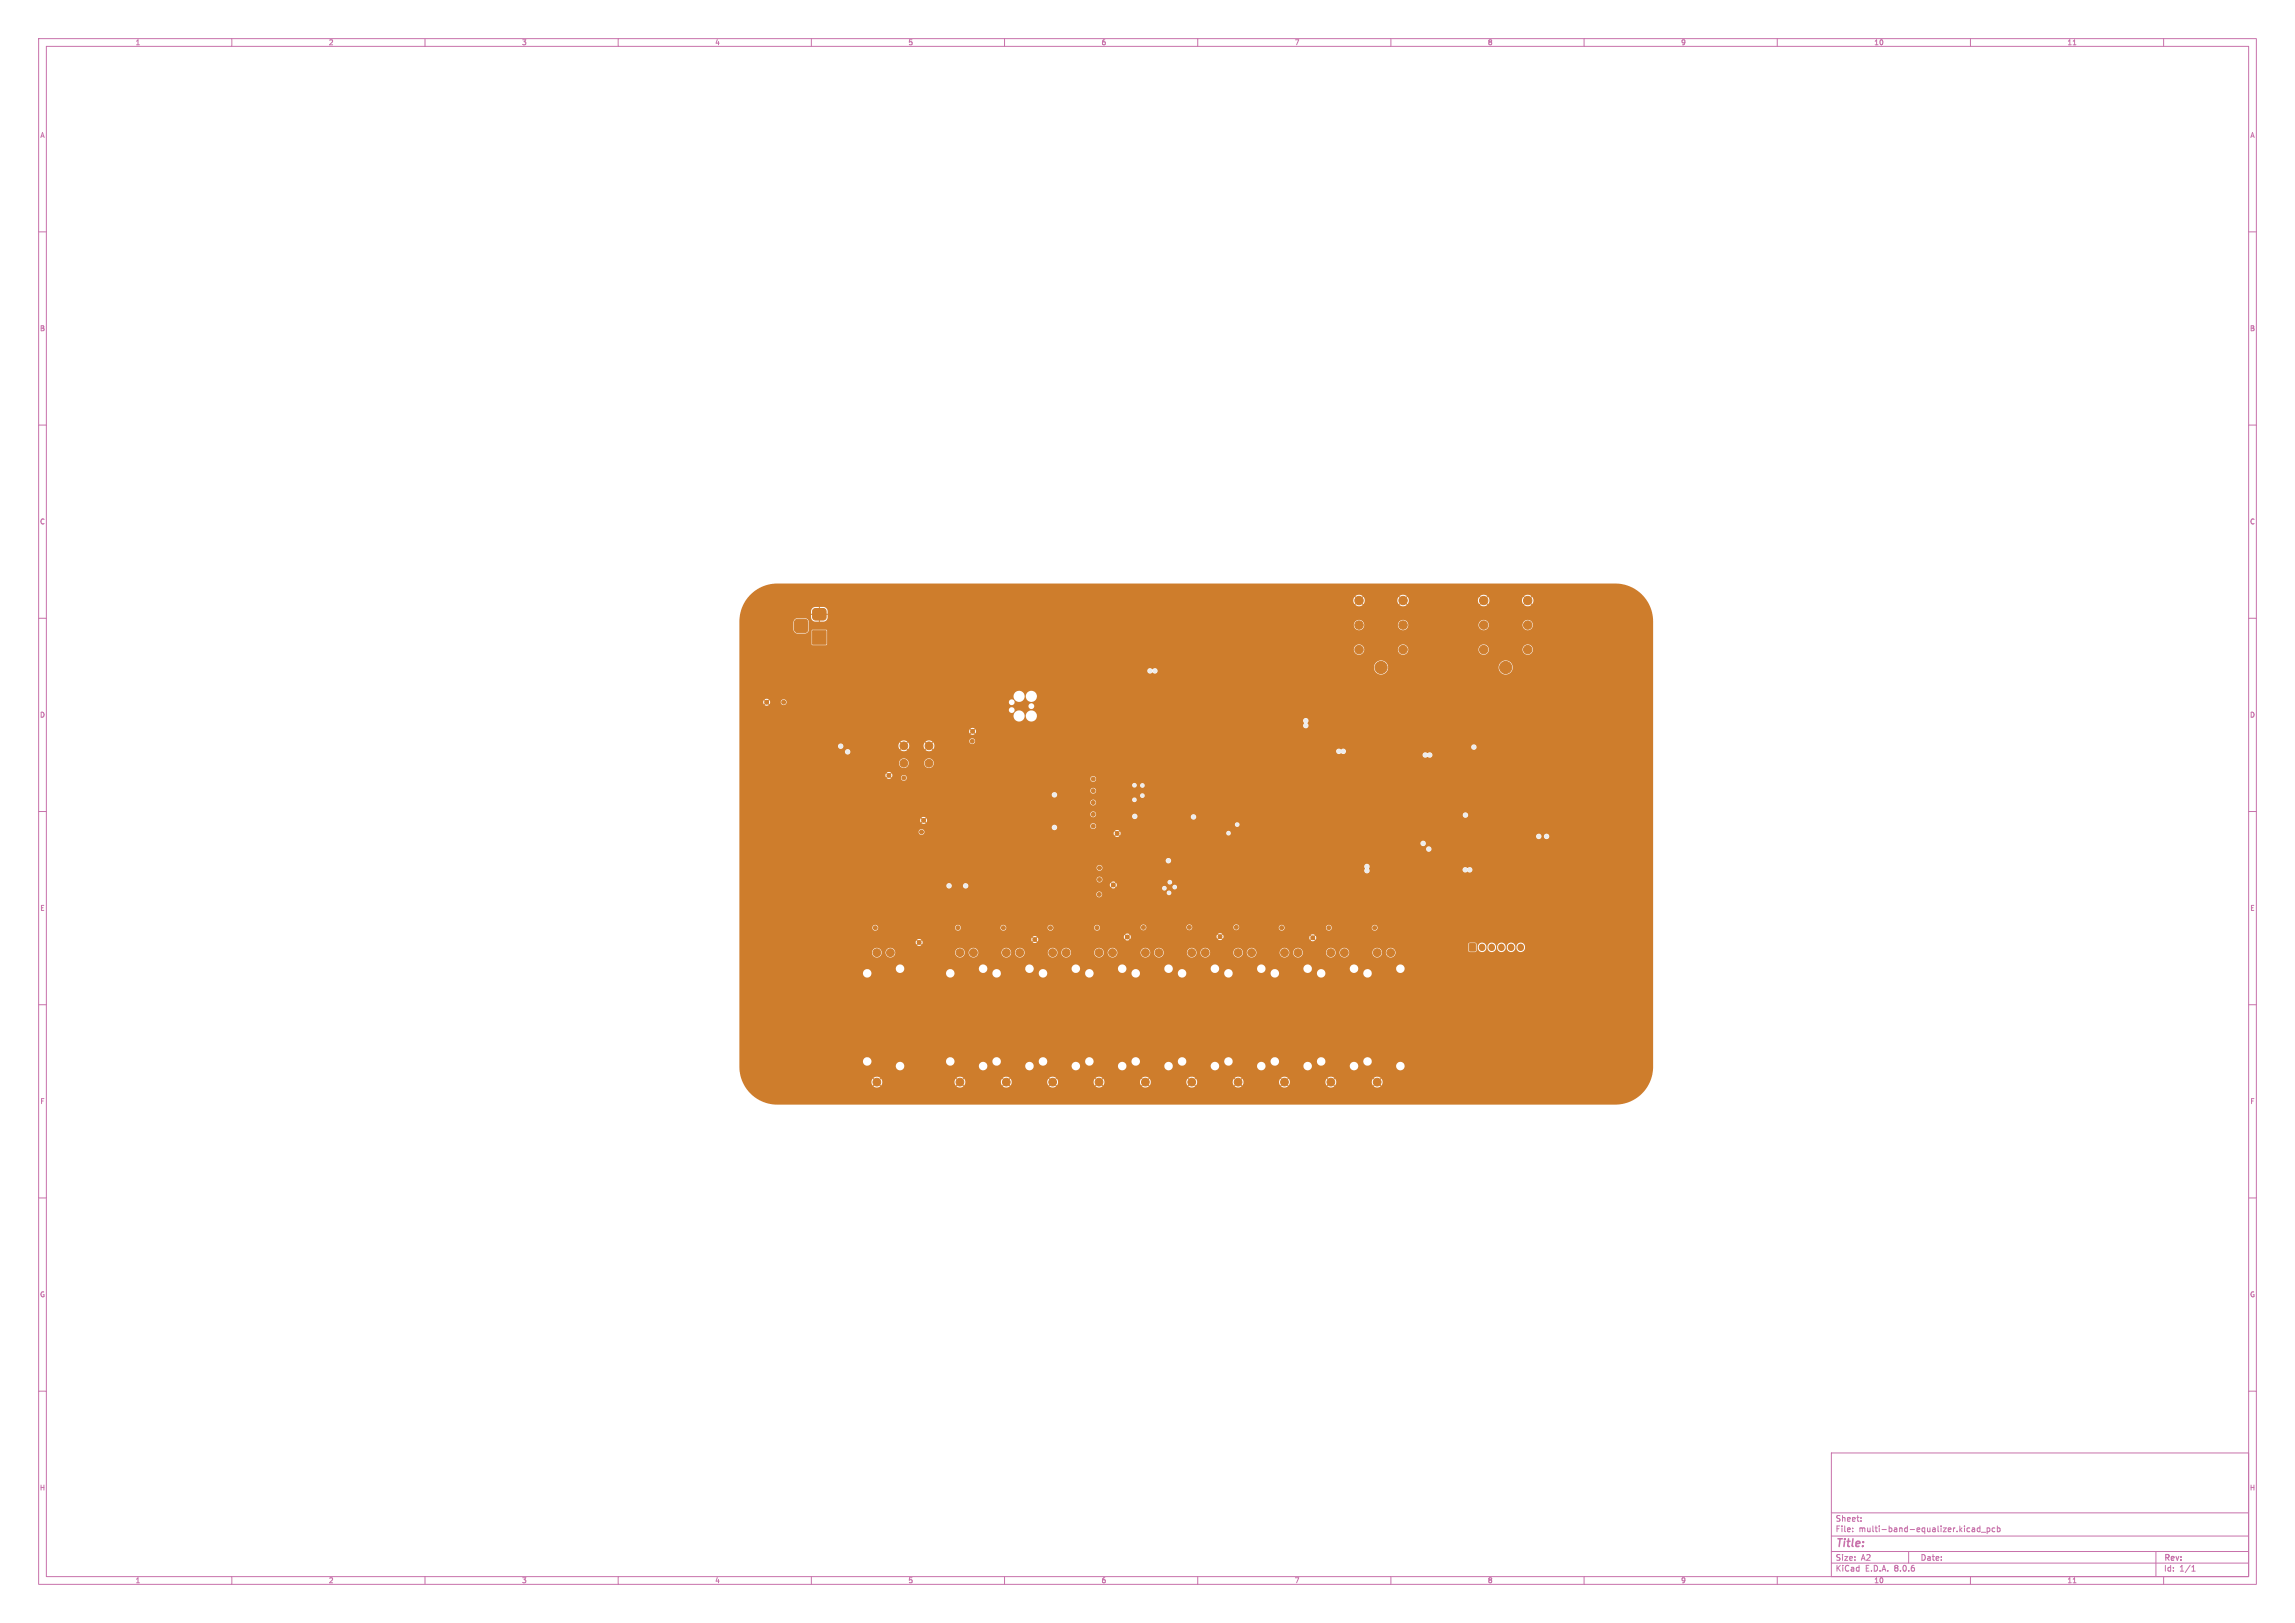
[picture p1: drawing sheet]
<svg xmlns="http://www.w3.org/2000/svg" width="594mm" height="420mm" viewBox="0 0 594 420" stroke-linecap="round" stroke-linejoin="round" font-family="sans-serif">
<defs><g id="words">
<text font-size="2.8" fill="#c872ab" x="475" y="400.9">Title:</text>
<g font-size="2.1" fill="#c872ab">
<text x="475" y="394">Sheet:</text>
<text x="475" y="396.7">File:</text>
<text x="481.1" y="396.7">multi-band-equalizer.kicad_pcb</text>
<text x="475" y="406.9">KiCad</text>
<text x="475" y="404.1">Size:</text>
<text x="481.7" y="404.1">A2</text>
<text x="482.7" y="406.9">E.D.A.</text>
<text x="490.3" y="406.9">8.0.6</text>
<text x="497" y="404.1">Date:</text>
<text x="560" y="404.3">Rev:</text>
<text x="560" y="406.9">Id:</text>
<text x="564.1" y="406.9">1/1</text>
</g>
<g font-size="1.8" fill="#c872ab">
<text x="35" y="11.9">1</text>
<text x="85" y="11.9">2</text>
<text x="135" y="11.9">3</text>
<text x="185" y="11.9">4</text>
<text x="235" y="11.9">5</text>
<text x="285" y="11.9">6</text>
<text x="335" y="11.9">7</text>
<text x="385" y="11.9">8</text>
<text x="435" y="11.9">9</text>
<text x="485" y="11.9">10</text>
<text x="535" y="11.9">11</text>
<text x="10.3" y="35.9">A</text>
<text x="582.4" y="35.9">A</text>
<text x="10.3" y="85.9">B</text>
<text x="582.3" y="85.9">B</text>
<text x="10.3" y="135.9">C</text>
<text x="582.3" y="135.9">C</text>
<text x="10.3" y="185.9">D</text>
<text x="582.3" y="185.9">D</text>
<text x="10.3" y="235.9">E</text>
<text x="582.3" y="235.9">E</text>
<text x="10.3" y="285.9">F</text>
<text x="582.4" y="285.9">F</text>
<text x="10.3" y="335.9">G</text>
<text x="582.3" y="335.9">G</text>
<text x="10.2" y="385.9">H</text>
<text x="582.2" y="385.9">H</text>
<text x="35" y="409.9">1</text>
<text x="85" y="409.9">2</text>
<text x="135" y="409.9">3</text>
<text x="185" y="409.9">4</text>
<text x="235" y="409.9">5</text>
<text x="285" y="409.9">6</text>
<text x="335" y="409.9">7</text>
<text x="385" y="409.9">8</text>
<text x="435" y="409.9">9</text>
<text x="485" y="409.9">10</text>
<text x="535" y="409.9">11</text>
</g>
</g></defs>
<g fill="none" stroke="#c872ab" stroke-width=".26">
<path d="M10 10h574v400h-574zM12 12h570v396h-570zM60 10v2M110 10v2M160 10v2M210 10v2M260 10v2M310 10v2M360 10v2M410 10v2M460 10v2M510 10v2"/>
<path d="M536.6 11.6h.7M560 10v2M10 60h2M582 60h2M10 110h2M582 110h2M10 160h2M582 160h2M10 210h2M582 210h2M10 260h2M582 260h2"/>
<path d="M10 310h2M582 310h2M10 360h2M474 376h108v32h-108zM582 360h2M474 397.5h108M474 391.5h108M479.5 396.2v.2M479.5 395.4v.2M481.7 393.5v.2M481.7 392.7v.2M510.6 395.4h.4l.1 1"/>
<path d="M511.1 396.3l-.5 .1M511.1 395.7l-.5 .1M512.5 395.4h-.5l-.3 .3 .2 .6h.6M512.5 394.9v1.5M512.8 396.5h1.2M514.3 395.4h.4l.3 .3-.1 .6h-.6M514.3 395.4v1.5M516.3 395.4h-.4l-.3 .3 .1 .6h.6M517 395.4h.4l.3 .3-.2 .6h-.5M517 394.9v1.5M60 408v2M110 408v2"/>
<path d="M160 408v2M210 408v2M260 408v2M310 408v2M360 408v2M410 408v2M460 408v2M474 404.5h108M474 401.5h108M494 401.5v3M510 408v2M536.6 409.6h.7"/>
<path d="M558 401.5v6.5M560 408v2M567.3 406.6h.9M567.3 405.5l.4-.4v1.5"/>
</g>
<g fill="#ce7d2c" stroke="#ce7d2c" stroke-width=".26">
<path d="M210.3 163.2h3.5v3.5h-3.5z"/>
<path d="M210.5 157.7l.6-.2h2l.4 .1 .3 .6-.1 2-.6 .3h-2l-.5-.2-.3-.6z"/>
<path d="M205.9 160.5l.5-.3h1.8a.88 .88 0 0 1 .9 .9v1.7a.88 .88 0 0 1-.9 .9h-1.7a.88 .88 0 0 1-.9-.9v-1.8z"/>
<path d="M380.3 244.2h1.6v1.9h-1.6z"/>
<circle cx="291.8" cy="242.5" r=".5"/>
<circle cx="289.1" cy="215.7" r=".5"/>
<circle cx="282.9" cy="204.6" r=".5"/>
<circle cx="282.9" cy="210.7" r=".5"/>
<circle cx="202.8" cy="181.7" r=".5"/>
<circle cx="239" cy="212.3" r=".5"/>
<circle cx="398.3" cy="186.1" r=".45"/>
<circle cx="399.2" cy="183.8" r=".45"/>
<circle cx="399.2" cy="188.4" r=".45"/>
<circle cx="401.5" cy="182.9" r=".45"/>
<circle cx="401.5" cy="186.1" r="4.3"/>
<circle cx="401.5" cy="189.3" r=".45"/>
<circle cx="403.8" cy="183.8" r=".45"/>
<circle cx="403.8" cy="188.4" r=".45"/>
<circle cx="404.7" cy="186.1" r=".45"/>
<circle cx="339.8" cy="242.7" r=".5"/>
<circle cx="237.9" cy="243.9" r=".5"/>
<circle cx="284.6" cy="224.6" r=".5"/>
<circle cx="212.9" cy="255.9" r=".45"/>
<circle cx="213.8" cy="253.6" r=".45"/>
<circle cx="213.8" cy="258.2" r=".45"/>
<circle cx="216.1" cy="252.7" r=".45"/>
<circle cx="216.1" cy="255.9" r="4.3"/>
<circle cx="216.1" cy="259.1" r=".45"/>
<circle cx="218.4" cy="253.6" r=".45"/>
<circle cx="218.4" cy="258.2" r=".45"/>
<circle cx="219.3" cy="255.9" r=".45"/>
<circle cx="251.6" cy="191.8" r=".5"/>
<circle cx="288.1" cy="229" r=".5"/>
<circle cx="228.3" cy="180" r=".45"/>
<circle cx="229.2" cy="177.7" r=".45"/>
<circle cx="229.2" cy="182.3" r=".45"/>
<circle cx="231.5" cy="176.8" r=".45"/>
<circle cx="231.5" cy="180" r="4.3"/>
<circle cx="231.5" cy="183.3" r=".45"/>
<circle cx="233.8" cy="177.7" r=".45"/>
<circle cx="233.8" cy="182.3" r=".45"/>
<circle cx="234.7" cy="180" r=".45"/>
<circle cx="238.5" cy="215.3" r=".5"/>
<circle cx="251.7" cy="189.3" r=".5"/>
<circle cx="282.9" cy="207.7" r=".5"/>
<circle cx="284.5" cy="231.5" r=".5"/>
<circle cx="233.9" cy="193" r="1"/>
<circle cx="240.4" cy="193" r="1"/>
<circle cx="233.9" cy="197.5" r="1"/>
<circle cx="240.4" cy="197.5" r="1"/>
<circle cx="233.9" cy="201.3" r=".5"/>
<circle cx="363.1" cy="155.4" r="1.09"/>
<circle cx="363.1" cy="161.7" r="1.09"/>
<circle cx="363.1" cy="168.1" r="1.09"/>
<circle cx="351.7" cy="155.4" r="1.09"/>
<circle cx="351.7" cy="161.7" r="1.09"/>
<circle cx="351.7" cy="168.1" r="1.09"/>
<circle cx="357.4" cy="172.7" r="1.57"/>
<circle cx="230.1" cy="200.7" r=".5"/>
<circle cx="282.9" cy="213.8" r=".5"/>
<circle cx="401.6" cy="250.3" r=".45"/>
<circle cx="402.5" cy="248.1" r=".45"/>
<circle cx="402.5" cy="252.6" r=".45"/>
<circle cx="404.8" cy="247.1" r=".45"/>
<circle cx="404.8" cy="250.3" r="4.3"/>
<circle cx="404.8" cy="253.6" r=".45"/>
<circle cx="407.1" cy="248.1" r=".45"/>
<circle cx="407.1" cy="252.6" r=".45"/>
<circle cx="408" cy="250.3" r=".45"/>
<circle cx="315.8" cy="242.4" r=".5"/>
<circle cx="284.6" cy="227.6" r=".5"/>
<circle cx="395.4" cy="155.4" r="1.09"/>
<circle cx="395.4" cy="161.7" r="1.09"/>
<circle cx="395.4" cy="168.1" r="1.09"/>
<circle cx="384" cy="155.4" r="1.09"/>
<circle cx="384" cy="161.7" r="1.09"/>
<circle cx="384" cy="168.1" r="1.09"/>
<circle cx="389.7" cy="172.7" r="1.57"/>
<circle cx="267.8" cy="243.1" r=".5"/>
<circle cx="198.4" cy="181.7" r=".5"/>
<circle cx="282.9" cy="201.6" r=".5"/>
<circle cx="271.9" cy="240.1" r=".5"/>
<circle cx="332.5" cy="246.5" r="1"/>
<circle cx="336" cy="246.5" r="1"/>
<circle cx="332.5" cy="280" r="1"/>
<circle cx="331.7" cy="240.1" r=".5"/>
<circle cx="320" cy="240" r=".5"/>
<circle cx="307.8" cy="240" r=".5"/>
<circle cx="260.5" cy="246.5" r="1"/>
<circle cx="264" cy="246.5" r="1"/>
<circle cx="260.5" cy="280" r="1"/>
<circle cx="227" cy="246.5" r="1"/>
<circle cx="230.5" cy="246.5" r="1"/>
<circle cx="227" cy="280" r="1"/>
<circle cx="284.5" cy="246.5" r="1"/>
<circle cx="288" cy="246.5" r="1"/>
<circle cx="284.5" cy="280" r="1"/>
<circle cx="247.9" cy="240.1" r=".5"/>
<circle cx="308.5" cy="246.5" r="1"/>
<circle cx="312" cy="246.5" r="1"/>
<circle cx="308.5" cy="280" r="1"/>
<circle cx="320.5" cy="246.5" r="1"/>
<circle cx="324" cy="246.5" r="1"/>
<circle cx="320.5" cy="280" r="1"/>
<circle cx="343.9" cy="240.1" r=".5"/>
<circle cx="259.7" cy="240.1" r=".5"/>
<circle cx="272.5" cy="246.5" r="1"/>
<circle cx="276" cy="246.5" r="1"/>
<circle cx="272.5" cy="280" r="1"/>
<circle cx="356.5" cy="246.5" r="1"/>
<circle cx="360" cy="246.5" r="1"/>
<circle cx="356.5" cy="280" r="1"/>
<circle cx="355.8" cy="240.1" r=".5"/>
<circle cx="248.5" cy="246.5" r="1"/>
<circle cx="252" cy="246.5" r="1"/>
<circle cx="248.5" cy="280" r="1"/>
<circle cx="226.5" cy="240.1" r=".5"/>
<circle cx="296" cy="240" r=".5"/>
<circle cx="296.5" cy="246.5" r="1"/>
<circle cx="300" cy="246.5" r="1"/>
<circle cx="296.5" cy="280" r="1"/>
<circle cx="344.5" cy="246.5" r="1"/>
<circle cx="348" cy="246.5" r="1"/>
<circle cx="344.5" cy="280" r="1"/>
<circle cx="283.9" cy="240.1" r=".5"/>
</g>
<path d="M383.6 245v.3M386.1 245v.3M388.6 245v.3M391.1 245v.3M393.6 245v.3" fill="none" stroke="#ce7d2c" stroke-width="1.7"/>
<g fill="#ececec" stroke="#ececec" stroke-width=".26">
<circle cx="261.7" cy="206.8" r=".45"/>
<circle cx="217.6" cy="193.1" r=".45"/>
<circle cx="381.5" cy="193.3" r=".45"/>
<circle cx="380.4" cy="225.1" r=".45"/>
<circle cx="302.4" cy="222.7" r=".45"/>
<circle cx="346.5" cy="194.4" r=".45"/>
<circle cx="338" cy="187.8" r=".45"/>
<circle cx="347.7" cy="194.4" r=".45"/>
<circle cx="219.4" cy="194.6" r=".45"/>
<circle cx="293.7" cy="211.3" r=".45"/>
<circle cx="308.9" cy="211.4" r=".45"/>
<circle cx="338" cy="186.5" r=".45"/>
<circle cx="298.9" cy="173.6" r=".45"/>
<circle cx="297.6" cy="173.6" r=".45"/>
<circle cx="353.8" cy="224.2" r=".45"/>
<circle cx="353.8" cy="225.3" r=".45"/>
<circle cx="379.2" cy="225.1" r=".45"/>
<circle cx="370.1" cy="195.4" r=".45"/>
<circle cx="379.3" cy="210.9" r=".45"/>
<circle cx="368.9" cy="195.4" r=".45"/>
<circle cx="250.3" cy="221.3" r=".45"/>
<circle cx="261.8" cy="192.3" r=".35"/>
<circle cx="218.5" cy="217.9" r=".45"/>
<circle cx="336" cy="238.2" r=".45"/>
<circle cx="367.7" cy="188.4" r=".45"/>
<circle cx="300.2" cy="206.2" r=".45"/>
<circle cx="387" cy="219.8" r=".45"/>
<circle cx="387.6" cy="197.3" r=".45"/>
<circle cx="353.2" cy="230.4" r=".45"/>
<circle cx="270.5" cy="192.1" r=".35"/>
<circle cx="370.2" cy="230.1" r=".45"/>
<circle cx="384.9" cy="210.9" r=".45"/>
<circle cx="242.5" cy="213.4" r=".45"/>
<circle cx="330.4" cy="190.9" r=".45"/>
<circle cx="369.2" cy="221.3" r=".45"/>
<circle cx="271.4" cy="210" r=".45"/>
<circle cx="260" cy="176.2" r=".35"/>
<circle cx="337" cy="185.1" r=".45"/>
<circle cx="219.4" cy="215.6" r=".45"/>
<circle cx="321.9" cy="213.7" r=".45"/>
<circle cx="336" cy="190.5" r=".45"/>
<circle cx="312" cy="238.2" r=".45"/>
<circle cx="316.8" cy="203.4" r=".45"/>
<circle cx="288" cy="238.3" r=".45"/>
<circle cx="250.8" cy="215.7" r=".45"/>
<circle cx="243.6" cy="194.1" r=".45"/>
<circle cx="389.9" cy="197.3" r=".45"/>
<circle cx="274.7" cy="205.8" r=".45"/>
<circle cx="303.8" cy="193.5" r=".45"/>
<circle cx="255.3" cy="186.7" r=".35"/>
<circle cx="211.1" cy="214.6" r=".45"/>
<circle cx="383.6" cy="223.3" r=".45"/>
<circle cx="371.5" cy="208" r=".45"/>
<circle cx="263.8" cy="221" r=".45"/>
<circle cx="246.3" cy="209.5" r=".45"/>
<circle cx="219.3" cy="196.5" r=".45"/>
<circle cx="296.3" cy="176.2" r=".45"/>
<circle cx="301.7" cy="175.3" r=".45"/>
<circle cx="317.4" cy="197.1" r=".45"/>
<circle cx="316.8" cy="205.7" r=".45"/>
<circle cx="306.6" cy="205.4" r=".45"/>
<circle cx="296" cy="191.8" r=".45"/>
<circle cx="255" cy="194.3" r=".45"/>
<circle cx="400.4" cy="218.1" r=".45"/>
<circle cx="265.7" cy="225.4" r=".35"/>
<circle cx="367.4" cy="198.6" r=".45"/>
<circle cx="367.1" cy="219.4" r=".45"/>
<circle cx="367.7" cy="230.1" r=".45"/>
<circle cx="260" cy="180.3" r=".35"/>
<circle cx="345.3" cy="197.6" r=".45"/>
<circle cx="210.9" cy="195.5" r=".45"/>
<circle cx="389.2" cy="219.8" r=".45"/>
<circle cx="270.8" cy="198.2" r=".45"/>
<circle cx="316.8" cy="208" r=".45"/>
<circle cx="213.8" cy="177.6" r=".45"/>
<circle cx="375.3" cy="203.6" r=".45"/>
<circle cx="270.8" cy="204.1" r=".45"/>
<circle cx="369.2" cy="223.6" r=".45"/>
<circle cx="264" cy="238.4" r=".45"/>
<circle cx="370.2" cy="188.4" r=".45"/>
<circle cx="211" cy="209.7" r=".45"/>
<circle cx="289.5" cy="204.6" r=".45"/>
<circle cx="360" cy="222.8" r=".45"/>
<circle cx="230.5" cy="238.4" r=".45"/>
<circle cx="271.4" cy="208" r=".45"/>
<circle cx="225.3" cy="218.2" r=".45"/>
<circle cx="262.7" cy="217" r=".35"/>
<circle cx="319" cy="216.9" r=".45"/>
<circle cx="304.5" cy="185.1" r=".45"/>
<circle cx="308.2" cy="193.8" r=".45"/>
<circle cx="353" cy="199" r=".45"/>
<circle cx="377.7" cy="235.9" r=".45"/>
<circle cx="298.3" cy="213.9" r=".45"/>
<circle cx="317.6" cy="192.7" r=".45"/>
<circle cx="292.2" cy="202.6" r=".45"/>
<circle cx="305.4" cy="230.3" r=".35"/>
<circle cx="298.3" cy="211.6" r=".45"/>
<circle cx="297.2" cy="206.1" r=".45"/>
<circle cx="274.6" cy="210" r=".45"/>
<circle cx="245.4" cy="204.5" r=".45"/>
<circle cx="255" cy="196.6" r=".45"/>
<circle cx="306.6" cy="209.3" r=".45"/>
<circle cx="211.5" cy="207.3" r=".45"/>
<circle cx="309.7" cy="222.8" r=".45"/>
<circle cx="307.4" cy="222.8" r=".45"/>
<circle cx="391.5" cy="219.8" r=".45"/>
<circle cx="398.1" cy="218.1" r=".45"/>
<circle cx="295.9" cy="207.7" r=".45"/>
<circle cx="252" cy="238.4" r=".45"/>
<circle cx="313.1" cy="218.1" r=".45"/>
<circle cx="223.1" cy="216.1" r=".45"/>
<circle cx="276.2" cy="180.6" r=".35"/>
<circle cx="271.1" cy="214.1" r=".45"/>
<circle cx="348" cy="238.3" r=".45"/>
<circle cx="244.5" cy="211.7" r=".45"/>
<circle cx="302.1" cy="181" r=".45"/>
<circle cx="402.1" cy="232.2" r=".45"/>
<circle cx="242.3" cy="219.1" r=".45"/>
<circle cx="315.5" cy="218.1" r=".45"/>
<circle cx="271.1" cy="205.7" r=".45"/>
<circle cx="316.8" cy="210.4" r=".45"/>
<circle cx="392.2" cy="197.3" r=".45"/>
<circle cx="300" cy="238.2" r=".45"/>
<circle cx="385.6" cy="194.9" r=".45"/>
<circle cx="402.1" cy="242" r=".45"/>
<circle cx="213.8" cy="183.9" r=".45"/>
<circle cx="209.3" cy="172.2" r=".45"/>
<circle cx="324" cy="238.2" r=".45"/>
<circle cx="274.6" cy="208" r=".45"/>
<circle cx="242.6" cy="207.6" r=".45"/>
<circle cx="255.3" cy="201" r=".35"/>
<circle cx="301.3" cy="228.3" r=".35"/>
<circle cx="369.2" cy="207.9" r=".45"/>
<circle cx="309.2" cy="209.3" r=".45"/>
<circle cx="354.8" cy="199" r=".45"/>
<circle cx="374.5" cy="216.3" r=".45"/>
<circle cx="208.1" cy="174.4" r=".45"/>
<circle cx="326.2" cy="193.2" r=".45"/>
<circle cx="348.4" cy="221.5" r=".45"/>
<circle cx="400.4" cy="214.8" r=".45"/>
<circle cx="268.9" cy="216.5" r=".45"/>
<circle cx="211" cy="190.4" r=".45"/>
<circle cx="267.8" cy="201.4" r=".35"/>
<circle cx="247.9" cy="202.3" r=".45"/>
<circle cx="319.4" cy="184.9" r=".45"/>
<circle cx="386.9" cy="235.9" r=".45"/>
<circle cx="218.3" cy="198.9" r=".45"/>
<circle cx="360" cy="238.2" r=".45"/>
<circle cx="211.3" cy="188.2" r=".45"/>
<circle cx="276" cy="238.4" r=".45"/>
<circle cx="398.2" cy="214.8" r=".45"/>
<circle cx="274.7" cy="214.1" r=".45"/>
<circle cx="272.9" cy="214.1" r=".45"/>
<circle cx="249.9" cy="229.2" r=".45"/>
<circle cx="245.6" cy="229.2" r=".45"/>
<circle cx="272.9" cy="205.7" r=".45"/>
<circle cx="320.2" cy="213.4" r=".35"/>
<circle cx="318" cy="215.6" r=".35"/>
<circle cx="368.3" cy="218.3" r=".45"/>
<circle cx="369.8" cy="219.7" r=".45"/>
<circle cx="400.3" cy="216.4" r=".45"/>
<circle cx="398.3" cy="216.4" r=".45"/>
<circle cx="302.8" cy="228.3" r=".35"/>
<circle cx="304.1" cy="229.6" r=".35"/>
<circle cx="301.4" cy="229.8" r=".35"/>
<circle cx="302.6" cy="231.1" r=".35"/>
<circle cx="293.6" cy="203.2" r=".35"/>
<circle cx="293.6" cy="207" r=".35"/>
<circle cx="295.7" cy="203.3" r=".35"/>
<circle cx="295.7" cy="205.9" r=".35"/>
<circle cx="296.1" cy="274" r=".45"/>
<circle cx="359.1" cy="211" r=".45"/>
<circle cx="296.1" cy="183" r=".45"/>
<circle cx="331.1" cy="267" r=".45"/>
<circle cx="380.1" cy="274" r=".45"/>
<circle cx="422.1" cy="155" r=".45"/>
<circle cx="289.1" cy="260" r=".45"/>
<circle cx="289.1" cy="162" r=".45"/>
<circle cx="282.1" cy="246" r=".45"/>
<circle cx="198.1" cy="176" r=".45"/>
<circle cx="282.1" cy="218" r=".45"/>
<circle cx="345.1" cy="225" r=".45"/>
<circle cx="282.1" cy="190" r=".45"/>
<circle cx="275.1" cy="204" r=".45"/>
<circle cx="324.1" cy="225" r=".45"/>
<circle cx="380.1" cy="162" r=".45"/>
<circle cx="275.1" cy="176" r=".45"/>
<circle cx="261.1" cy="162" r=".45"/>
<circle cx="310.1" cy="190" r=".45"/>
<circle cx="212.1" cy="246" r=".45"/>
<circle cx="310.1" cy="169" r=".45"/>
<circle cx="212.1" cy="225" r=".45"/>
<circle cx="345.1" cy="253" r=".45"/>
<circle cx="310.1" cy="260" r=".45"/>
<circle cx="212.1" cy="267" r=".45"/>
<circle cx="198.1" cy="239" r=".45"/>
<circle cx="345.1" cy="176" r=".45"/>
<circle cx="338.1" cy="190" r=".45"/>
<circle cx="303.1" cy="225" r=".45"/>
<circle cx="212.1" cy="162" r=".45"/>
<circle cx="240.1" cy="246" r=".45"/>
<circle cx="345.1" cy="155" r=".45"/>
<circle cx="240.1" cy="225" r=".45"/>
<circle cx="303.1" cy="155" r=".45"/>
<circle cx="198.1" cy="218" r=".45"/>
<circle cx="198.1" cy="281" r=".45"/>
<circle cx="254.1" cy="211" r=".45"/>
<circle cx="324.1" cy="204" r=".45"/>
<circle cx="219.1" cy="176" r=".45"/>
<circle cx="198.1" cy="197" r=".45"/>
<circle cx="303.1" cy="246" r=".45"/>
<circle cx="212.1" cy="204" r=".45"/>
<circle cx="240.1" cy="281" r=".45"/>
<circle cx="373.1" cy="260" r=".45"/>
<circle cx="261.1" cy="253" r=".45"/>
<circle cx="338.1" cy="211" r=".45"/>
<circle cx="233.1" cy="267" r=".45"/>
<circle cx="198.1" cy="260" r=".45"/>
<circle cx="359.1" cy="183" r=".45"/>
<circle cx="198.1" cy="155" r=".45"/>
<circle cx="275.1" cy="155" r=".45"/>
<circle cx="324.1" cy="155" r=".45"/>
<circle cx="219.1" cy="281" r=".45"/>
<circle cx="324.1" cy="176" r=".45"/>
<circle cx="226.1" cy="155" r=".45"/>
<circle cx="226.1" cy="190" r=".45"/>
<circle cx="226.1" cy="211" r=".45"/>
<circle cx="366.1" cy="246" r=".45"/>
<circle cx="226.1" cy="232" r=".45"/>
<circle cx="247.1" cy="155" r=".45"/>
<circle cx="226.1" cy="253" r=".45"/>
<circle cx="247.1" cy="183" r=".45"/>
<circle cx="261.1" cy="197" r=".45"/>
<circle cx="233.1" cy="169" r=".45"/>
<circle cx="247.1" cy="260" r=".45"/>
<circle cx="324.1" cy="253" r=".45"/>
<circle cx="380.1" cy="190" r=".45"/>
<circle cx="359.1" cy="232" r=".45"/>
<circle cx="373.1" cy="176" r=".45"/>
<circle cx="387.1" cy="204" r=".45"/>
<circle cx="422.1" cy="218" r=".45"/>
<circle cx="401.1" cy="155" r=".45"/>
<circle cx="401.1" cy="281" r=".45"/>
<circle cx="408.1" cy="169" r=".45"/>
<circle cx="408.1" cy="232" r=".45"/>
<circle cx="408.1" cy="260" r=".45"/>
<circle cx="415.1" cy="183" r=".45"/>
<circle cx="415.1" cy="204" r=".45"/>
<circle cx="415.1" cy="274" r=".45"/>
<circle cx="422.1" cy="239" r=".45"/>
</g>
<path d="M194.2 153.9a9.8 9.8 0 0 1 7-2.9h216.9a9.8 9.8 0 0 1 9.8 9.8v115.3a9.8 9.8 0 0 1-9.8 9.7h-216.9a9.8 9.8 0 0 1-9-5.8h33.3l.4 .9 .5-.5 .2 .1-.5 .6 .1 .1a1.4 1.4 0 0 0 1.7-.1l-.6-.6 .2-.1 .5 .5 .4-.9h18.6l.4 .9 .5-.5 .2 .1-.5 .6 .1 .1a1.4 1.4 0 0 0 1.7-.1l-.6-.6 .2-.1 .5 .5 .4-.9h9.1l.4 .9 .5-.5 .2 .1-.5 .6 .1 .1a1.39 1.39 0 0 0 1.7-.1l-.6-.6 .2-.1 .5 .5 .4-.9h9.1l.4 .9 .5-.5 .2 .1-.5 .6 .1 .1a1.39 1.39 0 0 0 1.6-.1l-.5-.6 .2-.1 .5 .5 .4-.9h9.1l.4 .9 .5-.5 .2 .1-.5 .6 .1 .1a1.39 1.39 0 0 0 1.7-.1l-.6-.6 .2-.1 .5 .5 .4-.9h9.1l.4 .9 .5-.5 .2 .1-.5 .6 .1 .1a1.39 1.39 0 0 0 1.7-.1l-.6-.6 .2-.1 .5 .5 .4-.9h9.1l.4 .9 .5-.5 .2 .1-.5 .6 .1 .1a1.4 1.4 0 0 0 1.7-.1l-.6-.6 .2-.1 .5 .5 .4-.9h9.1l.4 .9 .5-.5 .2 .1-.5 .6 .1 .1a1.39 1.39 0 0 0 1.7-.1l-.6-.6 .2-.1 .5 .5 .4-.9h9.1l.4 .9 .5-.5 .2 .1-.5 .6 .1 .1a1.39 1.39 0 0 0 1.6-.1l-.5-.6 .2-.1 .5 .5 .4-.9h9.1l.4 .9 .5-.5 .2 .1-.5 .6 .1 .1a1.39 1.39 0 0 0 1.7-.1l-.6-.6 .2-.1 .5 .5 .4-.9h9.1l.4 .9 .5-.5 .2 .1-.5 .6 .1 .1a1.39 1.39 0 0 0 1.7-.1l-.6-.6 .2-.1 .6 .5a1.39 1.39 0 0 0-.1-1.8l-.5 .6-.2-.2 .6-.6-.2-.1a1.39 1.39 0 0 0-1.6 .1l.5 .6-.2 .2-.5-.6-.4 .9h-9.1l-.4-.9-.5 .6-.2-.2 .6-.6-.2-.1a1.39 1.39 0 0 0-1.6 .1l.5 .6-.2 .2-.5-.6-.4 .9h-9.1l-.4-.9-.5 .6-.2-.2 .5-.6-.1-.1a1.39 1.39 0 0 0-1.6 .1l.5 .6-.2 .2-.5-.6-.4 .9h-9.1l-.4-.9-.5 .6-.2-.2 .6-.6-.2-.1a1.39 1.39 0 0 0-1.6 .1l.5 .6-.2 .2-.5-.6-.4 .9h-9.1l-.4-.9-.5 .6-.2-.2 .6-.6-.2-.1a1.39 1.39 0 0 0-1.6 .1l.5 .6-.2 .2-.5-.6-.4 .9h-9.1l-.4-.9-.5 .6-.2-.2 .6-.6-.2-.1a1.39 1.39 0 0 0-1.6 .1l.5 .6-.2 .2-.5-.6-.4 .9h-9.1l-.4-.9-.5 .6-.2-.2 .6-.6-.2-.1a1.39 1.39 0 0 0-1.6 .1l.5 .6-.2 .2-.5-.6-.4 .9h-9.1l-.4-.9-.5 .6-.2-.2 .5-.6-.1-.1a1.39 1.39 0 0 0-1.6 .1l.5 .6-.2 .2-.5-.6-.4 .9h-9.1l-.4-.9-.5 .6-.2-.2 .6-.6-.2-.1a1.39 1.39 0 0 0-1.6 .1l.5 .6-.2 .2-.5-.6-.4 .9h-9.1l-.4-.9-.5 .6-.2-.2 .6-.6-.2-.1a1.39 1.39 0 0 0-1.6 .1l.5 .6-.2 .2-.5-.6-.4 .9h-18.6l-.4-.9-.5 .6-.2-.2 .6-.6-.2-.1a1.39 1.39 0 0 0-1.6 .1l.5 .6-.2 .2-.5-.6-.4 .9h-33.3l-.7-2.2-.1-2h40.5a1.1 1.1 0 0 0 1.1 1.2 1.1 1.1 0 0 0 1.1-1.2h19.3v.2a1.1 1.1 0 0 0 1.1 1 1.1 1.1 0 0 0 1.1-1.2h9.8v.2a1.1 1.1 0 0 0 1.1 1 1.1 1.1 0 0 0 1.1-1.2h9.8v.2a1.1 1.1 0 0 0 1.1 1 1.1 1.1 0 0 0 1.1-1.2h9.8v.2a1.1 1.1 0 0 0 1.1 1 1.1 1.1 0 0 0 1.1-1.2h9.8v.2a1.1 1.1 0 0 0 1.1 1 1.1 1.1 0 0 0 1.1-1.2h9.8v.2a1.1 1.1 0 0 0 1.1 1 1.1 1.1 0 0 0 1.1-1.2h9.8v.2a1.1 1.1 0 0 0 1.1 1 1.1 1.1 0 0 0 1.1-1.2h9.8v.2a1.1 1.1 0 0 0 1.1 1 1.1 1.1 0 0 0 1.1-1.2h9.8v.2a1.1 1.1 0 0 0 1.1 1 1.1 1.1 0 0 0 1.1-1.2h9.8v.2a1.1 1.1 0 0 0 1.6 .8 1.1 1.1 0 0 0 0-1.9 1.1 1.1 0 0 0-1.6 .9h-9.8l-.1-.2a1.1 1.1 0 0 0-1.1-.8 1.1 1.1 0 0 0-1 1h-9.8l-.1-.2a1.1 1.1 0 0 0-1.1-.8 1.1 1.1 0 0 0-1 1h-9.8l-.1-.2a1.1 1.1 0 0 0-1.1-.8 1.1 1.1 0 0 0-1 1h-9.8l-.1-.2a1.1 1.1 0 0 0-1.1-.8 1.1 1.1 0 0 0-1 1h-9.8l-.1-.2a1.1 1.1 0 0 0-1.1-.8 1.1 1.1 0 0 0-1 1h-9.8l-.1-.2a1.1 1.1 0 0 0-1.1-.8 1.1 1.1 0 0 0-1 1h-9.8l-.1-.2a1.1 1.1 0 0 0-1.1-.8 1.1 1.1 0 0 0-1 1h-9.8l-.1-.2a1.1 1.1 0 0 0-1.1-.8 1.1 1.1 0 0 0-1 1h-9.8l-.1-.2a1.1 1.1 0 0 0-1.1-.8 1.1 1.1 0 0 0-1 1h-19.3l-.1-.2a1.1 1.1 0 0 0-1.1-.8 1.1 1.1 0 0 0-1 1h-40.5v-1.2h32v.2a1.1 1.1 0 0 0 1.1 1 1.1 1.1 0 0 0 1.1-1.2h19.3v.2a1.1 1.1 0 0 0 1.1 1 1.1 1.1 0 0 0 1.1-1.2h9.8v.2a1.1 1.1 0 0 0 1.1 1 1.1 1.1 0 0 0 1.1-1.2h9.8v.2a1.1 1.1 0 0 0 1.1 1 1.1 1.1 0 0 0 1.1-1.2h9.8v.2a1.1 1.1 0 0 0 1.1 1 1.1 1.1 0 0 0 1.1-1.2h9.8v.2a1.1 1.1 0 0 0 1.1 1 1.1 1.1 0 0 0 1.1-1.2h9.8v.2a1.1 1.1 0 0 0 1.1 1 1.1 1.1 0 0 0 1.1-1.2h9.8v.2a1.1 1.1 0 0 0 1.1 1 1.1 1.1 0 0 0 1.1-1.2h9.8v.2a1.1 1.1 0 0 0 1.1 1 1.1 1.1 0 0 0 1.1-1.2h9.8v.2a1.1 1.1 0 0 0 1.1 1 1.1 1.1 0 0 0 1.1-1.2h9.8v.2a1.1 1.1 0 0 0 1.6 .8 1.1 1.1 0 0 0 0-1.9 1.1 1.1 0 0 0-1.6 .9h-9.8l-.1-.2a1.1 1.1 0 0 0-1.1-.8 1.1 1.1 0 0 0-1 1h-9.8l-.1-.2a1.1 1.1 0 0 0-1.1-.8 1.1 1.1 0 0 0-1 1h-9.8l-.1-.2a1.1 1.1 0 0 0-1.1-.8 1.1 1.1 0 0 0-1 1h-9.8l-.1-.2a1.1 1.1 0 0 0-1.1-.8 1.1 1.1 0 0 0-1 1h-9.8l-.1-.2a1.1 1.1 0 0 0-1.1-.8 1.1 1.1 0 0 0-1 1h-9.8l-.1-.2a1.1 1.1 0 0 0-1.1-.8 1.1 1.1 0 0 0-1 1h-9.8l-.1-.2a1.1 1.1 0 0 0-1.1-.8 1.1 1.1 0 0 0-1 1h-9.8l-.1-.2a1.1 1.1 0 0 0-1.1-.8 1.1 1.1 0 0 0-1 1h-9.8l-.1-.2a1.1 1.1 0 0 0-1.1-.8 1.1 1.1 0 0 0-1 1h-19.3l-.1-.2a1.1 1.1 0 0 0-1.1-.8 1.1 1.1 0 0 0-1 1h-32v-22.8h32v.2a1.1 1.1 0 0 0 1.1 1 1.1 1.1 0 0 0 1.1-1.2h19.3v.2a1.1 1.1 0 0 0 1.1 1 1.1 1.1 0 0 0 1.1-1.2h9.8v.2a1.1 1.1 0 0 0 1.1 1 1.1 1.1 0 0 0 1.1-1.2h9.8v.2a1.1 1.1 0 0 0 1.1 1 1.1 1.1 0 0 0 1.1-1.2h9.8v.2a1.1 1.1 0 0 0 1.1 1 1.1 1.1 0 0 0 1.1-1.2h9.8v.2a1.1 1.1 0 0 0 1.1 1 1.1 1.1 0 0 0 1.1-1.2h9.8v.2a1.1 1.1 0 0 0 1.1 1 1.1 1.1 0 0 0 1.1-1.2h9.8v.2a1.1 1.1 0 0 0 1.1 1 1.1 1.1 0 0 0 1.1-1.2h9.8v.2a1.1 1.1 0 0 0 1.1 1 1.1 1.1 0 0 0 1.1-1.2h9.8v.2a1.1 1.1 0 0 0 1.1 1 1.1 1.1 0 0 0 1.1-1.2h9.8v.2a1.1 1.1 0 0 0 1.6 .8 1.1 1.1 0 0 0 0-1.9 1.1 1.1 0 0 0-1.6 .9h-9.8l-.1-.2a1.1 1.1 0 0 0-1.1-.8 1.1 1.1 0 0 0-1 1h-9.8l-.1-.2a1.1 1.1 0 0 0-1.1-.8 1.1 1.1 0 0 0-1 1h-9.8l-.1-.2a1.1 1.1 0 0 0-1.1-.8 1.1 1.1 0 0 0-1 1h-9.8l-.1-.2a1.1 1.1 0 0 0-1.1-.8 1.1 1.1 0 0 0-1 1h-9.8l-.1-.2a1.1 1.1 0 0 0-1.1-.8 1.1 1.1 0 0 0-1 1h-9.8l-.1-.2a1.1 1.1 0 0 0-1.1-.8 1.1 1.1 0 0 0-1 1h-9.8l-.1-.2a1.1 1.1 0 0 0-1.1-.8 1.1 1.1 0 0 0-1 1h-9.8l-.1-.2a1.1 1.1 0 0 0-1.1-.8 1.1 1.1 0 0 0-1 1h-9.8l-.1-.2a1.1 1.1 0 0 0-1.1-.8 1.1 1.1 0 0 0-1 1h-19.3l-.1-.2a1.1 1.1 0 0 0-1.1-.8 1.1 1.1 0 0 0-1 1h-32v-1.2h40.5v.2a1.1 1.1 0 0 0 1.1 1 1.1 1.1 0 0 0 1.1-1.2h19.3v.2a1.1 1.1 0 0 0 1.1 1 1.1 1.1 0 0 0 1.1-1.2h9.8v.2a1.1 1.1 0 0 0 1.1 1 1.1 1.1 0 0 0 1.1-1.2h9.8v.2a1.1 1.1 0 0 0 1.1 1 1.1 1.1 0 0 0 1.1-1.2h9.8v.2a1.1 1.1 0 0 0 1.1 1 1.1 1.1 0 0 0 1.1-1.2h9.8v.2a1.1 1.1 0 0 0 1.1 1 1.1 1.1 0 0 0 1.1-1.2h9.8v.2a1.1 1.1 0 0 0 1.1 1 1.1 1.1 0 0 0 1.1-1.2h9.8v.2a1.1 1.1 0 0 0 1.1 1 1.1 1.1 0 0 0 1.1-1.2h9.8v.2a1.1 1.1 0 0 0 1.1 1 1.1 1.1 0 0 0 1.1-1.2h9.8v.2a1.1 1.1 0 0 0 1.1 1 1.1 1.1 0 0 0 1.1-1.2h9.8v.2a1.1 1.1 0 0 0 1.6 .8 1.1 1.1 0 0 0 0-1.9 1.1 1.1 0 0 0-1.6 .9h-9.8l-.1-.2a1.1 1.1 0 0 0-1.1-.8 1.1 1.1 0 0 0-1 1h-9.8l-.1-.2a1.1 1.1 0 0 0-1.1-.8 1.1 1.1 0 0 0-1 1h-9.8l-.1-.2a1.1 1.1 0 0 0-1.1-.8 1.1 1.1 0 0 0-1 1h-9.8l-.1-.2a1.1 1.1 0 0 0-1.1-.8 1.1 1.1 0 0 0-1 1h-9.8l-.1-.2a1.1 1.1 0 0 0-1.1-.8 1.1 1.1 0 0 0-1 1h-9.8l-.1-.2a1.1 1.1 0 0 0-1.1-.8 1.1 1.1 0 0 0-1 1h-9.8l-.1-.2a1.1 1.1 0 0 0-1.1-.8 1.1 1.1 0 0 0-1 1h-9.8l-.1-.2a1.1 1.1 0 0 0-1.1-.8 1.1 1.1 0 0 0-1 1h-9.8l-.1-.2a1.1 1.1 0 0 0-1.1-.8 1.1 1.1 0 0 0-1 1h-19.3l-.1-.2a1.1 1.1 0 0 0-1.1-.8 1.1 1.1 0 0 0-1 1h-40.5v-4.1h34.3v.2a1.26 1.26 0 0 0 1.4 1.1 1.26 1.26 0 0 0 1.1-1.3h1v.2a1.26 1.26 0 0 0 1.4 1.1 1.26 1.26 0 0 0 1.1-1.3h15.5v.2a1.26 1.26 0 0 0 1.4 1.1 1.26 1.26 0 0 0 1.1-1.3h1v.2a1.26 1.26 0 0 0 1.4 1.1 1.26 1.26 0 0 0 1.1-1.3h6v.2a1.26 1.26 0 0 0 1.4 1.1 1.26 1.26 0 0 0 1.1-1.3h1v.2a1.26 1.26 0 0 0 1.4 1.1 1.26 1.26 0 0 0 1.1-1.3h6v.2a1.26 1.26 0 0 0 1.4 1.1 1.26 1.26 0 0 0 1.1-1.3h1v.2a1.26 1.26 0 0 0 1.4 1.1 1.26 1.26 0 0 0 1.1-1.3h6v.2a1.26 1.26 0 0 0 1.4 1.1 1.26 1.26 0 0 0 1.1-1.3h1v.2a1.26 1.26 0 0 0 1.4 1.1 1.26 1.26 0 0 0 1.1-1.3h6v.2a1.26 1.26 0 0 0 1.4 1.1 1.26 1.26 0 0 0 1.1-1.3h1v.2a1.26 1.26 0 0 0 1.4 1.1 1.26 1.26 0 0 0 1.1-1.3h6v.2a1.26 1.26 0 0 0 1.4 1.1 1.26 1.26 0 0 0 1.1-1.3h1v.2a1.26 1.26 0 0 0 1.4 1.1 1.26 1.26 0 0 0 1.1-1.3h6v.2a1.26 1.26 0 0 0 1.4 1.1 1.26 1.26 0 0 0 1.1-1.3h1v.2a1.26 1.26 0 0 0 1.4 1.1 1.26 1.26 0 0 0 1.1-1.3h6v.2a1.26 1.26 0 0 0 1.4 1.1 1.26 1.26 0 0 0 1.1-1.3h1v.2a1.26 1.26 0 0 0 1.4 1.1 1.26 1.26 0 0 0 1.1-1.3h6v.2a1.25 1.25 0 0 0 1.4 1.1 1.25 1.25 0 0 0 1.1-1.3h1v.2a1.26 1.26 0 0 0 1.4 1.1 1.26 1.26 0 0 0 1.1-1.3h6v.2a1.26 1.26 0 0 0 1.4 1.1 1.26 1.26 0 0 0 1.1-1.3h1v.2a1.25 1.25 0 0 0 2 .8 1.25 1.25 0 0 0-.2-2.1 1.25 1.25 0 0 0-1.8 1.1h-1v-.2a1.26 1.26 0 0 0-1.4-1 1.26 1.26 0 0 0-1.1 1.2h-6v-.2a1.26 1.26 0 0 0-1.4-1 1.26 1.26 0 0 0-1.1 1.2h-1v-.2a1.26 1.26 0 0 0-1.4-1 1.26 1.26 0 0 0-1.1 1.2h-6v-.2a1.25 1.25 0 0 0-1.4-1 1.25 1.25 0 0 0-1.1 1.2h-1v-.2a1.26 1.26 0 0 0-1.4-1 1.26 1.26 0 0 0-1.1 1.2h-6v-.2a1.26 1.26 0 0 0-1.4-1 1.26 1.26 0 0 0-1.1 1.2h-1v-.2a1.26 1.26 0 0 0-1.4-1 1.26 1.26 0 0 0-1.1 1.2h-6v-.2a1.26 1.26 0 0 0-1.4-1 1.26 1.26 0 0 0-1.1 1.2h-1v-.2a1.26 1.26 0 0 0-1.4-1 1.26 1.26 0 0 0-1.1 1.2h-6v-.2a1.26 1.26 0 0 0-1.4-1 1.26 1.26 0 0 0-1.1 1.2h-1v-.2a1.26 1.26 0 0 0-1.4-1 1.26 1.26 0 0 0-1.1 1.2h-6v-.2a1.26 1.26 0 0 0-1.4-1 1.26 1.26 0 0 0-1.1 1.2h-1v-.2a1.26 1.26 0 0 0-1.4-1 1.26 1.26 0 0 0-1.1 1.2h-6v-.2a1.25 1.25 0 0 0-1.4-1 1.25 1.25 0 0 0-1.1 1.2h-1v-.2a1.25 1.25 0 0 0-1.4-1 1.25 1.25 0 0 0-1.1 1.2h-6v-.2a1.26 1.26 0 0 0-1.4-1 1.26 1.26 0 0 0-1.1 1.2h-1v-.2a1.26 1.26 0 0 0-1.4-1 1.26 1.26 0 0 0-1.1 1.2h-6v-.2a1.26 1.26 0 0 0-1.4-1 1.26 1.26 0 0 0-1.1 1.2h-1v-.2a1.26 1.26 0 0 0-1.4-1 1.26 1.26 0 0 0-1.1 1.2h-15.5v-.2a1.26 1.26 0 0 0-1.4-1 1.26 1.26 0 0 0-1.1 1.2h-1v-.2a1.26 1.26 0 0 0-1.4-1 1.26 1.26 0 0 0-1.1 1.2h-34.3v-2.6h45.6l.2 .5 .5-.4 .1 .1-.4 .5 .4 .2 .6-.2-.4-.5 .1-.1 .5 .4h141.4v1.6l.5 .4 1.4-.1 .3-.3v-1.1h.3a1.16 1.16 0 0 0 1 1.5l.4-.1a1.17 1.17 0 0 0 .8-1.4h.3v.5a1.1 1.1 0 0 0 1.1 1 1.1 1.1 0 0 0 1.1-1v-.5h.3a1.16 1.16 0 0 0 1 1.5l.4-.1a1.17 1.17 0 0 0 .8-1.4h.3v.5a1.1 1.1 0 0 0 1.1 1 1.1 1.1 0 0 0 1.1-1v-.5h.3a1.16 1.16 0 0 0 1 1.5h.2a1.21 1.21 0 0 0 1-1.6 1.21 1.21 0 0 0-1.7-.7l-.5 .8h-.3v-.1a1.1 1.1 0 0 0-1.2-.9 1.1 1.1 0 0 0-1 1h-.3v-.1a1.1 1.1 0 0 0-1.2-.9 1.1 1.1 0 0 0-1 1h-.3v-.1a1.1 1.1 0 0 0-1.2-.9 1.1 1.1 0 0 0-1 1h-.3v-.1a1.1 1.1 0 0 0-1.2-.9 1.1 1.1 0 0 0-1 1h-.3l-.1-.7-.4-.3h-1.3l-.4 .5h-141.3l.1-.5-.2-.6-.5 .5-.1-.2 .4-.5h28.5l.2 .6 .5-.5 .2 .2-.5 .4 .6 .2 .5-.2-.5-.4 .2-.2 .4 .5 .2-.4-.2-.7-.4 .5-.2-.2 .4-.4h22.6l.2 .5 .4-.5 .2 .2-.5 .5 .7 .2 .4-.2-.5-.5 .2-.2 .5 .5 .2-.6h22.2l.2 .5 .4-.5 .2 .2-.5 .5 .5 .2 .6-.2-.5-.5 .2-.2 .5 .5 .1-.2h22.3l.2 .5 .4-.5 .2 .2-.5 .5 .7 .2 .4-.2-.5-.5 .2-.2 .5 .5 .2-.5-.2-.6-.5 .5-.2-.2 .5-.4-.4-.2-.7 .2 .5 .4-.2 .2-.4-.5-.2 .6h-22.3l-.1-.9-.5 .5-.2-.2 .5-.4-.4-.2-.7 .2 .5 .4-.2 .2-.4-.5-.2 .6h-22.2l-.2-.5-.5 .5-.2-.2 .5-.4-.6-.2-.5 .2 .5 .4-.2 .2-.4-.5-.2 .6h-22.6a.67 .67 0 0 0-1-.1l.5 .5-.2 .2-.5-.5-.2 .5h-28.5l-.6-.1-.4 .2 .4 .4-.1 .2-.5-.5-.2 .6h-45.6v-3.8h34.4v.1a.76 .76 0 0 0 .8 .6 .76 .76 0 0 0 .7-.7h19.9v.1a.76 .76 0 0 0 .8 .6 .76 .76 0 0 0 .7-.7h10.2l.1 .1a.75 .75 0 0 0 .8 .6 .75 .75 0 0 0 .6-.7h10.7l.1 .1a.76 .76 0 0 0 .8 .6 .76 .76 0 0 0 .6-.7h10.6v.1a.75 .75 0 0 0 .9 .6 .75 .75 0 0 0 .6-.8h10.5v.2a.75 .75 0 0 0 .8 .5 .75 .75 0 0 0 .7-.7h10.4v.1a.75 .75 0 0 0 .8 .6 .75 .75 0 0 0 .7-.7h10.6v.1a.75 .75 0 0 0 .8 .6 .75 .75 0 0 0 .7-.6h10.3v.1a.76 .76 0 0 0 .8 .6 .76 .76 0 0 0 .7-.7h10.7v.1a.75 .75 0 0 0 .8 .6 .75 .75 0 0 0 .7-.7h10.3l.1 .1a.76 .76 0 0 0 1.2 .5 .76 .76 0 0 0-.2-1.3 .76 .76 0 0 0-1.1 .7h-10.3v-.2a.75 .75 0 0 0-.8-.6 .75 .75 0 0 0-.7 .8h-10.7v-.2a.75 .75 0 0 0-.9-.6 .75 .75 0 0 0-.6 .8l-10.3-.1a.76 .76 0 0 0-.7-.8 .76 .76 0 0 0-.8 .8h-10.6v-.2a.75 .75 0 0 0-.9-.6 .75 .75 0 0 0-.6 .8h-10.4v-.2a.76 .76 0 0 0-.8-.6 .76 .76 0 0 0-.7 .8l-10.5-.1a.75 .75 0 0 0-.8-.6 .75 .75 0 0 0-.7 .8h-10.6v-.2a.75 .75 0 0 0-.8-.6 .75 .75 0 0 0-.7 .8h-10.7v-.2a.75 .75 0 0 0-.8-.6 .75 .75 0 0 0-.7 .8h-10.2v-.2a.76 .76 0 0 0-.8-.6 .76 .76 0 0 0-.7 .8h-19.9v-.2a.76 .76 0 0 0-.8-.6 .76 .76 0 0 0-.7 .8h-34.4v-8.7h92.4v.2a.75 .75 0 0 0 1 .5 .75 .75 0 0 0 .3-1h16.9v.1a.61 .61 0 0 0 1 .3 .61 .61 0 0 0-.2-1 .61 .61 0 0 0-.8 .6l-16.9-.1a.76 .76 0 0 0-.8-.3 .76 .76 0 0 0-.5 .7h-92.4v-2.2h53.5l.1 .2a.71 .71 0 0 0 .7 .5 .71 .71 0 0 0 .6-.7h2.9v.2a.7 .7 0 0 0 .9 .5 .7 .7 0 0 0 .5-.9h36.6l.2 .5 .5-.4 .2 .1-.5 .5 .5 .2 12.7-.1v.2a.6 .6 0 0 0 .8 .4 .6 .6 0 0 0 .3-.8h1.5l.1 .1a.61 .61 0 0 0 .9 .3 .61 .61 0 0 0-.1-1 .61 .61 0 0 0-.9 .6l-1.5-.1a.61 .61 0 0 0-.7-.2 .61 .61 0 0 0-.4 .5h-12.3l.2-.1-.5-.5 .2-.1 .5 .4 .1-.7-.1-.3-.5 .4-.2-.1 .5-.5h13.5a.61 .61 0 0 0 .8 .5 .61 .61 0 0 0 .2-1 .61 .61 0 0 0-1 .3v.2h-13.5l-.6-.2-.5 .2 .5 .5-.2 .1-.5-.4-.2 .5h-36.6a.7 .7 0 0 0-.8-.5 .7 .7 0 0 0-.6 .7h-2.9a.71 .71 0 0 0-.7-.7 .71 .71 0 0 0-.7 .7h-53.5v-1.6h92.4v.2a.76 .76 0 0 0 1.2 .4 .76 .76 0 0 0-.1-1.3 .76 .76 0 0 0-1.1 .7h-92.4v-3h92.4v.1a.75 .75 0 0 0 1 .6 .75 .75 0 0 0 .4-1.1h67.9l.2 .5a.72 .72 0 0 0 .2 1.2 .72 .72 0 0 0 1-.8h24l.1 .2a.78 .78 0 0 0 1.3 .3 .73 .73 0 0 0 1-.1 .73 .73 0 0 0-.1-1 .73 .73 0 0 0-1 .1 .71 .71 0 0 0-.8-.2 .71 .71 0 0 0-.5 .7h-24l-.2-.3a.72 .72 0 0 0-.2-1.2 .72 .72 0 0 0-1 .6l-67.9-.1a.76 .76 0 0 0-.9-.2 .76 .76 0 0 0-.5 .7h-92.4v-1.9h110.3v.2a.71 .71 0 0 0 1.2 .4 .71 .71 0 0 0-.2-1.2 .71 .71 0 0 0-1 .6h-110.3v-3h177.7v.2a.7 .7 0 0 0 1.2 .4 .7 .7 0 0 0-.2-1.2 .7 .7 0 0 0-1 .6h-177.7v-1.4h176.2l.1 .1a.71 .71 0 0 0 1.1 .4 .71 .71 0 0 0-.2-1.2 .71 .71 0 0 0-1 .7h-176.2v-3h46.4l.1 .5 .6 .3 .7-.4h49l.2 .5 .5-.5 .2 .2-.5 .5 .4 .2 .6-.2h108a.71 .71 0 0 0 .7 .7 .71 .71 0 0 0 .7-.7h.6v.2a.7 .7 0 0 0 1.1 .4 .7 .7 0 0 0-.1-1.2 .7 .7 0 0 0-1 .6h-.6v-.1a.71 .71 0 0 0-.8-.6 .71 .71 0 0 0-.6 .7h-108l-.4-.5 .2-.2 .5 .5 .1-.6h27.4v.2a.6 .6 0 0 0 1 .3 .6 .6 0 0 0-.2-1 .6 .6 0 0 0-.8 .5h-27.4l-.1-.5-.5 .5-.2-.2 .5-.4-.7-.2-.4 .2 .5 .4-.2 .2-.5-.5-.2 .6-49-.1a.76 .76 0 0 0-.5-1 .76 .76 0 0 0-.9 .7h-46.4v-1.2h80.8v.2a.7 .7 0 0 0 1 .5 .7 .7 0 0 0 .3-1h8.7v.1a.75 .75 0 0 0 1 .6 .75 .75 0 0 0 .4-1.1h36v.1a.61 .61 0 0 0 1 .3 .61 .61 0 0 0-.1-1 .61 .61 0 0 0-.9 .6l-36.1-.1a.76 .76 0 0 0-.8-.2 .76 .76 0 0 0-.5 .7l-8.8-.1a.71 .71 0 0 0-.7-.2 .71 .71 0 0 0-.5 .6h-80.8v-1.8h46.7l.2 .5 .5-.4 .2 .1-.5 .5 .5 .2 .6-.2-.5-.5 .2-.1 .5 .4 .2-.5-.2-.5-.5 .4-.2-.1 .5-.5-.5-.2-.6 .2 .5 .5-.2 .1-.5-.4-.2 .5h-46.7v-1.6h90.8v.2a.75 .75 0 0 0 1.3 .4h9.5v.1a.7 .7 0 0 0 .7 .6 .7 .7 0 0 0 .7-.6h13.8v.2a.71 .71 0 0 0 1 .4 .71 .71 0 0 0 .2-1.1h69.2v.2a.7 .7 0 0 0 1.1 .4 .7 .7 0 0 0-.1-1.2 .7 .7 0 0 0-1 .6l-69.3-.1a.71 .71 0 0 0-1.1 .6h-13.8a.7 .7 0 0 0-.6-.8 .7 .7 0 0 0-.8 .7l-9.5-.1a.76 .76 0 0 0-.3-1.2 .76 .76 0 0 0-1 .7h-90.8v-3h90.8v.1a.75 .75 0 0 0 1.2 .4 .75 .75 0 0 0-.2-1.2h9.8v.1a.61 .61 0 0 0 1 .3 .61 .61 0 0 0-.1-1 .61 .61 0 0 0-.9 .6l-9.9-.1a.76 .76 0 0 0-.9 .8h-90.8v-2h80.8v.1a.7 .7 0 0 0 .7 .6 .7 .7 0 0 0 .7-.5h21.5v.1a.61 .61 0 0 0 1 .3 .61 .61 0 0 0-.2-1 .61 .61 0 0 0-.8 .6l-21.5-.1a.71 .71 0 0 0-.6-.8 .71 .71 0 0 0-.8 .7h-80.8v-1.1h90.8v.2a.76 .76 0 0 0 1.2 .4 .76 .76 0 0 0-.1-1.3 .76 .76 0 0 0-1.1 .7h-90.8v-1.4h101.6v.2a.6 .6 0 0 0 .7 .4 .6 .6 0 0 0 .5-.5h.9v.1a.61 .61 0 0 0 1 .3 .61 .61 0 0 0-.2-1 .61 .61 0 0 0-.8 .6l-.9-.1a.61 .61 0 0 0-.6-.6 .61 .61 0 0 0-.6 .6h-101.6v-2.5h37.8l.1 .5 .5-.5 .2 .2-.5 .5 .5 .2 .5-.3h2.7a.75 .75 0 0 0 .6 .7 .75 .75 0 0 0 .8-.4h47.6v.1a.75 .75 0 0 0 1.2 .5 .75 .75 0 0 0-.1-1.3 .75 .75 0 0 0-1.1 .7l-47.5-.1a.76 .76 0 0 0-.7-1 .76 .76 0 0 0-.8 .8h-2.7l-.4-.4 .2-.2 .5 .5 .2-.7-.2-.4-.5 .5-.2-.2 .5-.5-.4-.1-.7 .1 .5 .5-.2 .2-.5-.5-.1 .6h-37.8v-3.2h41.3a1.26 1.26 0 0 0 1.2 1.3 1.26 1.26 0 0 0 1.3-1.3h4v.2a1.26 1.26 0 0 0 2 .8 1.26 1.26 0 0 0-.2-2.1 1.26 1.26 0 0 0-1.8 1.1h-4v-.2a1.26 1.26 0 0 0-1.4-1.1 1.26 1.26 0 0 0-1.1 1.3h-41.3v-2.1h176.8v.1a.78 .78 0 0 0 1.3 .4 .72 .72 0 0 0 1.1-.1 .72 .72 0 0 0-.1-1.1 .72 .72 0 0 0-1.1 .2 .71 .71 0 0 0-.8-.2 .71 .71 0 0 0-.4 .7h-176.8v-.8h27.3v.1a.7 .7 0 0 0 .8 .5 .7 .7 0 0 0 .6-.8h125.7v.2a.78 .78 0 0 0 1.3 .3 .73 .73 0 0 0 1.1-.1 .73 .73 0 0 0-.1-1 .73 .73 0 0 0-1 .2 .71 .71 0 0 0-.8-.2 .71 .71 0 0 0-.5 .6h-125.7a.71 .71 0 0 0-.8-.6 .71 .71 0 0 0-.6 .8h-27.3v-1.5h25.5v.2a.7 .7 0 0 0 .8 .5 .7 .7 0 0 0 .6-.8h14.2l.4 .9 .6-.6 .1 .2-.6 .6 .2 .1a1.4 1.4 0 0 0 1.6-.1l-.6-.6 .2-.2 .6 .6 .3-.9h3.7l.4 .9 .6-.6 .1 .2-.6 .6a1.39 1.39 0 0 0 1.8 0l-.6-.6 .2-.2 .6 .6 .3-.6h139v.2a.71 .71 0 0 0 1.1 .4 .71 .71 0 0 0-.1-1.2 .71 .71 0 0 0-1 .6h-139v-.5l-.3-.7-.6 .6-.2-.2 .6-.6-.1-.1h9.7a.76 .76 0 0 0 1.1 .7 .76 .76 0 0 0 .1-1.3 .76 .76 0 0 0-1.2 .4v.2h-9.7a1.39 1.39 0 0 0-1.7 .1l.6 .6-.1 .2-.6-.6-.4 .9h-3.7l-.3-.9-.6 .6-.2-.2 .6-.6a1.39 1.39 0 0 0-1.8 0l.6 .6-.1 .2-.6-.6-.4 .9h-14.2a.7 .7 0 0 0-.8-.6 .7 .7 0 0 0-.6 .7h-25.5v-3.8h59.4l.2 .5 .5-.5 .2 .2-.5 .5 .6 .2 .5-.2-.5-.5 .2-.2 .4 .5 .2-.7-.2-.4-.4 .5-.2-.2 .5-.5-.7-.1-.4 .1 .5 .5-.2 .2-.5-.5-.2 .6h-59.4v-4.1h70.9a1.44 1.44 0 0 0 1.5 1.5 1.44 1.44 0 0 0 1.4-1.5h.3v.2a1.44 1.44 0 0 0 2.2 1.1h69.6l.3 .6a.74 .74 0 0 0-.1 1.1 .74 .74 0 0 0 1.1 0 .74 .74 0 0 0-.2-1.1 .71 .71 0 0 0-.1-1.2 .71 .71 0 0 0-1 .6h-69.6l.2-.1a1.44 1.44 0 0 0-.3-2.4 1.44 1.44 0 0 0-2.1 1.2h-.3v-.3a1.44 1.44 0 0 0-1.5-1.1 1.44 1.44 0 0 0-1.4 1.4h-70.9v-1.5h69.7v.1a.75 .75 0 0 0 1.2 .6 .75 .75 0 0 0 0-1.3 .75 .75 0 0 0-1.2 .6h-69.7v-1h74.8v.1a.75 .75 0 0 0 1.1 .6 .75 .75 0 0 0 0-1.3 .75 .75 0 0 0-1.1 .6h-74.8v-1h6.1l.2 .6 .5-.5 .2 .2-.5 .4 .6 .2 .5-.2-.5-.4 .2-.2 .5 .5 .1-.6h2.8a.75 .75 0 0 0 .8 .8 .75 .75 0 0 0 .7-.9h57.5v.2a.75 .75 0 0 0 1.2 .6 .75 .75 0 0 0 0-1.3 .75 .75 0 0 0-1.2 .5l-57.5-.1a.76 .76 0 0 0-.9-.5 .76 .76 0 0 0-.6 .7h-2.8l-.1-.5-.5 .5-.2-.2 .5-.5-.7-.2-.4 .2 .5 .5-.2 .2-.5-.5-.2 .5h-6.1v-1.6h70.9v.2a1.44 1.44 0 0 0 1.6 1.3 1.44 1.44 0 0 0 1.3-1.5h.3v.2a1.44 1.44 0 0 0 2.2 1.1 1.44 1.44 0 0 0 0-2.4 1.44 1.44 0 0 0-2.2 1.1h-.3v-.2a1.44 1.44 0 0 0-1.5-1.1 1.44 1.44 0 0 0-1.4 1.3h-70.9v-6.5h105.5l.1 .2a.77 .77 0 0 0 .6 .5 .77 .77 0 0 0 .7-.3 .74 .74 0 0 0 1.1 0 .74 .74 0 0 0-.1-1.1 .74 .74 0 0 0-1.1 .3 .71 .71 0 0 0-.8-.3 .71 .71 0 0 0-.5 .7h-105.5v-.9h164.2v.3a1.83 1.83 0 0 0 2 1.6 1.83 1.83 0 0 0 1.7-1.9h28.6v.3a1.83 1.83 0 0 0 2.9 1.2 1.83 1.83 0 0 0-.3-3.1 1.83 1.83 0 0 0-2.6 1.6h-28.6v-.2a1.83 1.83 0 0 0-2-1.6 1.83 1.83 0 0 0-1.7 1.8h-164.2v-4.6h159v.2a1.34 1.34 0 0 0 1.5 1.1 1.34 1.34 0 0 0 1.2-1.3h8.7v.2a1.34 1.34 0 0 0 1.5 1.1 1.34 1.34 0 0 0 1.2-1.3h18.2v.2a1.34 1.34 0 0 0 1.4 1.1 1.34 1.34 0 0 0 1.3-1.3h8.7v.2a1.34 1.34 0 0 0 2.1 .9 1.34 1.34 0 0 0-.2-2.3 1.34 1.34 0 0 0-1.9 1.2h-8.7l-.1-.2a1.34 1.34 0 0 0-1.4-1.1 1.34 1.34 0 0 0-1.2 1.3h-18.2v-.2a1.34 1.34 0 0 0-1.5-1.1 1.34 1.34 0 0 0-1.2 1.3h-8.7v-.2a1.34 1.34 0 0 0-1.5-1.1 1.34 1.34 0 0 0-1.2 1.3h-159v-7.1h14v1.9a1.12 1.12 0 0 0 1 1.1h2l.6-.3 .3-.5h.8v3.7l3.7 .1 .3-.3-.1-3.7h-3.7l-.2 .2h-.8l.1-1.5h141v.3a1.34 1.34 0 0 0 1.5 1.1 1.34 1.34 0 0 0 1.2-1.4h8.7v.3a1.34 1.34 0 0 0 1.5 1.1 1.34 1.34 0 0 0 1.2-1.4h18.2v.3a1.34 1.34 0 0 0 1.4 1.1 1.34 1.34 0 0 0 1.3-1.4h8.7v.3a1.34 1.34 0 0 0 2.1 .8 1.34 1.34 0 0 0-.2-2.2 1.34 1.34 0 0 0-1.9 1.1h-8.7l-.1-.2a1.34 1.34 0 0 0-1.4-1.1 1.34 1.34 0 0 0-1.2 1.3h-18.2v-.2a1.34 1.34 0 0 0-1.5-1.1 1.34 1.34 0 0 0-1.2 1.3h-8.7v-.2a1.34 1.34 0 0 0-1.5-1.1 1.34 1.34 0 0 0-1.2 1.3h-141v-.7a1.12 1.12 0 0 0-1.1-1h-1.9a1.13 1.13 0 0 0-1 1h-14v-.8l.3-2.1h18.2v.7h.7v.3h-.7v.7a1.15 1.15 0 0 0 1.1 1.1h.9v-1.4h.3v1.4h1a1.15 1.15 0 0 0 1-1.1v-.7h-.6v-.3h.6v-.7a1.15 1.15 0 0 0-1.1-1h-.9v1.4h-.3v-1.4h-1a1.15 1.15 0 0 0-1 1h-18.2l1.3-2.7h157.3l.3 1 .6-.6 .1 .2-.5 .5a1.47 1.47 0 0 0 1.9 0l-.5-.5 .1-.2 .6 .6 .3-1h8.5l.3 1 .6-.6 .1 .2-.5 .5 .1 .1a1.48 1.48 0 0 0 1.8-.1l-.5-.5 .1-.2 .6 .6 .3-1h17.9l.4 1 .5-.6 .2 .2-.6 .5 .2 .1a1.48 1.48 0 0 0 1.8-.1l-.6-.5 .2-.2 .5 .6 .4-1h8.4l.4 1 .5-.6 .2 .2-.6 .5 .2 .1a1.48 1.48 0 0 0 1.8-.1l-.6-.5 .2-.2 .6 .5a1.48 1.48 0 0 0-.1-1.9l-.5 .6-.2-.2 .6-.5-.2-.1a1.48 1.48 0 0 0-1.8 .1l.6 .5-.2 .2-.5-.6-.4 1h-8.4l-.4-1-.5 .6-.2-.2 .6-.5-.2-.1a1.48 1.48 0 0 0-1.8 .1l.6 .5-.2 .2-.5-.6-.4 1h-17.9l-.3-1-.6 .6-.1-.2 .5-.5-.1-.1a1.48 1.48 0 0 0-1.8 .1l.5 .5-.1 .2-.6-.6-.3 1h-8.5l-.3-1-.6 .6-.1-.2 .5-.5-.1-.1a1.48 1.48 0 0 0-1.8 .1l.5 .5-.1 .2-.6-.6-.3 1h-157.3z" fill="#ce7d2c"/>
<use href="#words"/>
</svg>
